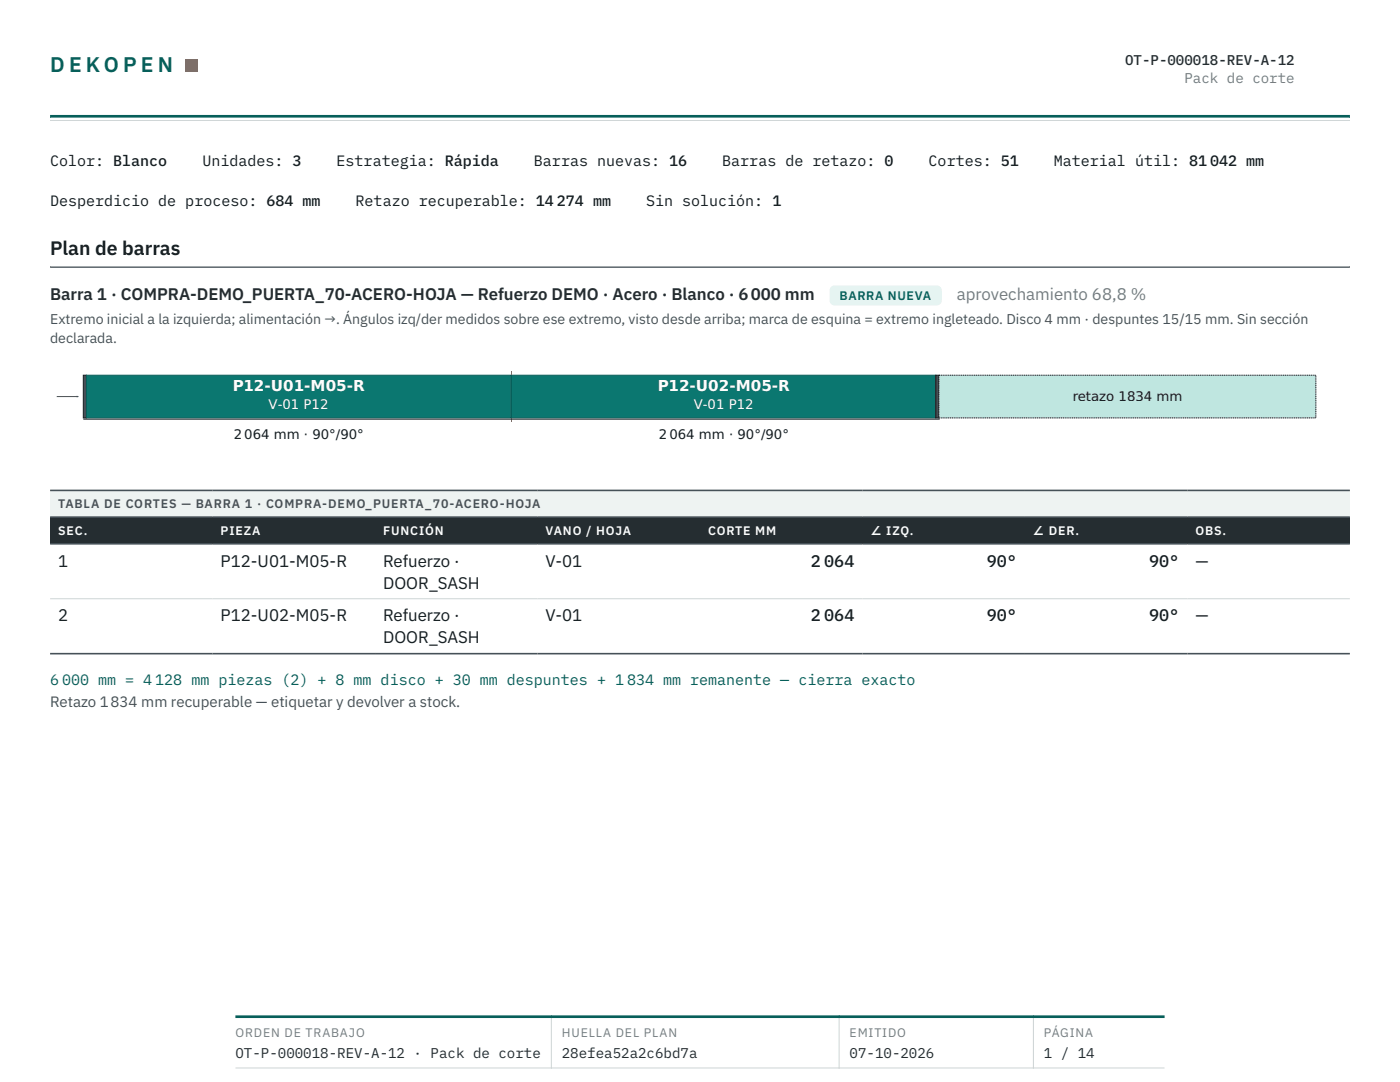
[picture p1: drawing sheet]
<svg xmlns="http://www.w3.org/2000/svg" width="279mm" height="216mm" viewBox="0 0 279 216" stroke-linecap="round" stroke-linejoin="round" font-family="sans-serif">
<defs><g id="words">
<text font-size="4.2" fill="#075f5a" x="10" y="14.3">D E KO P E N</text>
<text font-size="3.9" fill="#161c1f" x="10" y="50.9">Plan de barras</text>
<text font-size="3.4" fill="#252d31" x="10" y="59.9">Barra 1 · COMPRA-DEMO_PUERTA_70-ACERO-HOJA — Refuerzo DEMO · Acero · Blanco · 6 000 mm</text>
<text font-size="3.4" fill="#727d82" x="191" y="59.9">aprovechamiento 68,8 %</text>
<g font-size="3.4" fill="#161c1f">
<text x="11.6" y="113.1">1</text>
<text x="44" y="113.1">P12-U01-M05-R</text>
<text x="76.5" y="113.1">Refuerzo ·</text>
<text x="108.9" y="113.1">V-01</text>
<text x="161.8" y="113.1">2 064</text>
<text x="196.9" y="113.1">90°</text>
<text x="229.3" y="113.1">90°</text>
<text x="238.6" y="113.1">—</text>
<text x="76.5" y="117.5">DOOR_SASH</text>
<text x="11.6" y="124">2</text>
<text x="44" y="124">P12-U02-M05-R</text>
<text x="76.5" y="124">Refuerzo ·</text>
<text x="108.9" y="124">V-01</text>
<text x="161.8" y="124">2 064</text>
<text x="196.9" y="124">90°</text>
<text x="229.3" y="124">90°</text>
<text x="238.6" y="124">—</text>
<text x="76.5" y="128.4">DOOR_SASH</text>
</g>
<g font-size="3" fill="#161c1f">
<text x="10" y="33.2">Color: Blanco</text>
<text x="40.4" y="33.2">Unidades: 3</text>
<text x="67.2" y="33.2">Estrategia: Rápida</text>
<text x="106.6" y="33.2">Barras nuevas: 16</text>
<text x="144.1" y="33.2">Barras de retazo: 0</text>
<text x="185.3" y="33.2">Cortes: 51</text>
<text x="210.3" y="33.2">Material útil: 81 042 mm</text>
<text x="10" y="41.1">Desperdicio de proceso: 684 mm</text>
<text x="71" y="41.1">Retazo recuperable: 14 274 mm</text>
<text x="128.9" y="41.1">Sin solución: 1</text>
</g>
<g font-size="3" fill="#fcfdfc">
<text x="46.4" y="78.1">P12-U01-M05-R</text>
<text x="131.2" y="78.1">P12-U02-M05-R</text>
</g>
<text font-size="3" fill="#075f5a" x="10" y="136.7">6 000 mm = 4 128 mm piezas (2) + 8 mm disco + 30 mm despuntes + 1 834 mm remanente — cierra exacto</text>
<text font-size="3" fill="#465158" x="10" y="141.2">Retazo 1 834 mm recuperable — etiquetar y devolver a stock.</text>
<g font-size="2.8" fill="#252d31">
<text x="224.5" y="12.9">OT-P-000018-REV-A-12</text>
<text x="47" y="211">OT-P-000018-REV-A-12 · Pack de corte</text>
<text x="112.1" y="211">28efea52a2c6bd7a</text>
<text x="169.6" y="211">07-10-2026</text>
<text x="208.3" y="211">1 / 14</text>
</g>
<text font-size="2.8" fill="#727d82" x="236.4" y="16.6">Pack de corte</text>
<g font-size="2.8" fill="#465158">
<text x="10" y="64.7">Extremo inicial a la izquierda; alimentación →. Ángulos izq/der medidos sobre ese extremo, visto desde arriba; marca de esquina = extremo ingleteado. Disco 4 mm · despuntes 15/15 mm. Sin sección</text>
<text x="10" y="68.4">declarada.</text>
</g>
<g font-size="2.7" fill="#fcfdfc">
<text x="53.6" y="81.5">V-01 P12</text>
<text x="138.4" y="81.5">V-01 P12</text>
</g>
<g font-size="2.7" fill="#161c1f">
<text x="214" y="79.9">retazo 1834 mm</text>
<text x="46.5" y="87.7">2</text>
<text x="48.7" y="87.7">064 mm · 90°/90°</text>
<text x="131.4" y="87.7">2</text>
<text x="133.6" y="87.7">064 mm · 90°/90°</text>
</g>
<text font-size="2.5" fill="#075f5a" x="167.6" y="59.9">BARRA NUEVA</text>
<text font-size="2.5" fill="#465158" x="11.6" y="101.4">TABLA DE CORTES — BARRA 1 · COMPRA-DEMO_PUERTA_70-ACERO-HOJA</text>
<g font-size="2.5" fill="#fcfdfc">
<text x="11.6" y="106.8">SEC.</text>
<text x="44" y="106.8">PIEZA</text>
<text x="76.5" y="106.8">FUNCIÓN</text>
<text x="108.9" y="106.8">VANO / HOJA</text>
<text x="141.3" y="106.8">CORTE MM</text>
<text x="173.7" y="106.8">∠ IZQ.</text>
<text x="206.1" y="106.8">∠ DER.</text>
<text x="238.6" y="106.8">OBS.</text>
</g>
<g font-size="2.5" fill="#727d82">
<text x="47" y="206.9">ORDEN DE TRABAJO</text>
<text x="112.1" y="206.9">HUELLA DEL PLAN</text>
<text x="169.6" y="206.9">EMITIDO</text>
<text x="208.3" y="206.9">PÁGINA</text>
</g>
</g></defs>
<path d="M10 23.9l259.4 .1zM10 23.9h259.4v.2h-259.4z" fill-rule="evenodd" fill="#cdd5d6"/>
<path d="M10 23.5h259.4zM10 22.9h259.4v.6h-259.4z" fill-rule="evenodd" fill="#075f5a"/>
<path d="M10 53.1l259.4 .1zM10 53.1h259.4v.3h-259.4z" fill-rule="evenodd" fill="#465158"/>
<path d="M165.6 56.9h22.4v4.1h-22.4z" fill="#e6f4f2"/>
<path d="M10 97.9h259.4v5.3h-259.4z" fill="#eef3f2"/>
<g fill="#252d31">
<path d="M10 103.2h32.4v5.3h-32.4z"/>
<path d="M42.4 103.2h32.5v5.3h-32.5z"/>
<path d="M74.9 103.2h32.4v5.3h-32.4z"/>
<path d="M107.3 103.2h32.4v5.3h-32.4z"/>
<path d="M139.7 103.2h32.4v5.3h-32.4z"/>
<path d="M172.1 103.2h32.5v5.3h-32.5z"/>
<path d="M204.5 103.2h32.5v5.3h-32.5z"/>
<path d="M237 103.2h32.4v5.3h-32.4z"/>
</g>
<path d="M10 119.5h259.4" fill="none" stroke="#cdd5d6" stroke-width=".2"/>
<path d="M10 97.9h259.4M10 103.2h259.4M10 108.5h259.4M10 130.4h259.4" fill="none" stroke="#465158" stroke-width=".32"/>
<path d="M37 11.9h2.4v2.4h-2.4z" fill="#e56a32"/>
<path d="M16.6 74.9h.6v8.5h-.6z" fill="#465158" stroke="#161c1f" stroke-width=".2"/>
<path d="M11.3 79.1h4.3z" fill="#000" stroke="#465158" stroke-width=".2"/>
<path d="M15.3 78.9l.4 .2-.4 .2z" fill="#465158"/>
<path d="M17.2 74.9h84.7v8.5h-84.7z" fill="#0b7770" stroke="#075f5a" stroke-width=".2"/>
<path d="M102 74.1v10" fill="none" stroke="#e56a32" stroke-width=".2"/>
<path d="M102.1 74.9h84.7v8.5h-84.7z" fill="#0b7770" stroke="#075f5a" stroke-width=".2"/>
<path d="M186.8 74.9h.6v8.5h-.6z" fill="#465158" stroke="#161c1f" stroke-width=".2"/>
<path d="M187.4 74.9h75.2v8.5h-75.2z" fill="#bfe6e0" stroke="#161c1f" stroke-width=".2" stroke-dasharray=".2 .1" stroke-linecap="butt"/>
<path d="M16.6 83.6h170.9z" fill="#000" stroke="#161c1f" stroke-width=".2"/>
<path d="M47 213.1h185.4M110 202.6v10.6M167.5 202.6v10.6M206.2 202.6v10.6" fill="none" stroke="#cdd5d6" stroke-width=".2"/>
<path d="M47 202.9h185.4" fill="none" stroke="#075f5a" stroke-width=".53"/>
<use href="#words"/>
</svg>
